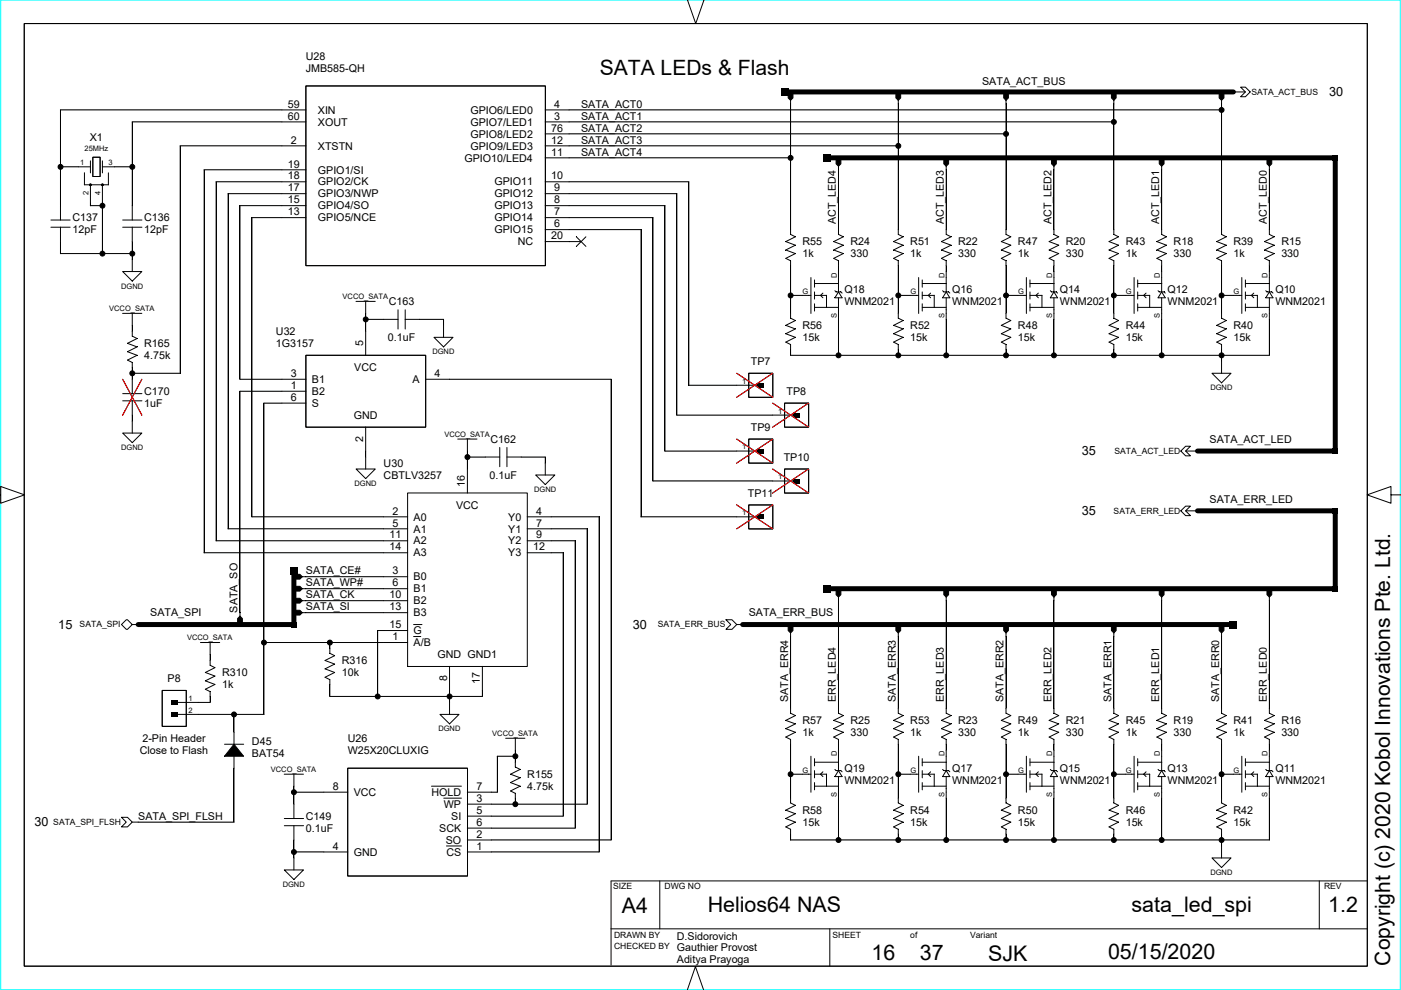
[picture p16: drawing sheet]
<svg xmlns="http://www.w3.org/2000/svg" width="297mm" height="210mm" viewBox="0 0 297 210" stroke-linecap="round" stroke-linejoin="round" font-family="sans-serif">
<defs><g id="words">
<g font-size="4.5">
<text x="127.1" y="16">SATA LEDs &amp; Flash</text>
<text x="131.9" y="193.6">A4</text>
<text x="150" y="193.4">Helios64 NAS</text>
<text x="239.9" y="193.4">sata_led_spi</text>
<text x="281.6" y="193.4">1.2</text>
<text x="184.8" y="203.5">16</text>
<text x="195" y="203.5">37</text>
<text x="209.5" y="203.7">SJK</text>
<text x="234.9" y="203.4">05/15/2020</text>
<text x="294.7" y="204.7" transform="rotate(-90 294.7 204.7)">Copyright (c) 2020 Kobol Innovations Pte. Ltd.</text>
</g>
<g font-size="2.7">
<text x="281.8" y="20.4">30</text>
<text x="229.3" y="96.5">35</text>
<text x="229.3" y="109.2">35</text>
<text x="12.4" y="133.3">15</text>
<text x="134.2" y="133.3">30</text>
<text x="7.3" y="175.2">30</text>
</g>
<g font-size="2.3" fill="#c0c0c0">
<text x="-1" y="11.3">J</text>
<text x="-.5" y="32.3">I</text>
</g>
<g font-size="2.3">
<text x="64.9" y="12.7">U28</text>
<text x="64.9" y="15.2">JMB585-QH</text>
<text x="208.2" y="18">SATA_ACT_BUS</text>
<text x="61" y="22.8">59</text>
<text x="117.5" y="22.8">4</text>
<text x="123.2" y="22.8">SATA_ACT0</text>
<text x="19" y="29.8">X1</text>
<text x="61" y="25.4">60</text>
<text x="67.4" y="24.1">XIN</text>
<text x="67.4" y="26.6">XOUT</text>
<text x="99.7" y="24.1">GPIO6/LED0</text>
<text x="99.7" y="26.6">GPIO7/LED1</text>
<text x="99.7" y="29.2">GPIO8/LED2</text>
<text x="116.9" y="27.9">76</text>
<text x="117.5" y="25.4">3</text>
<text x="123.2" y="25.4">SATA_ACT1</text>
<text x="123.2" y="27.9">SATA_ACT2</text>
<text x="61" y="35.5">19</text>
<text x="61.7" y="30.4">2</text>
<text x="67.4" y="31.7">XTSTN</text>
<text x="98.5" y="34.2">GPIO10/LED4</text>
<text x="99.7" y="31.7">GPIO9/LED3</text>
<text x="116.9" y="33">11</text>
<text x="116.9" y="30.4">12</text>
<text x="123.2" y="30.4">SATA_ACT3</text>
<text x="123.2" y="33">SATA_ACT4</text>
<text x="61" y="40.6">17</text>
<text x="61" y="38.1">18</text>
<text x="67.4" y="36.8">GPIO1/SI</text>
<text x="67.4" y="39.3">GPIO2/CK</text>
<text x="67.4" y="41.8">GPIO3/NWP</text>
<text x="104.8" y="39.3">GPIO11</text>
<text x="104.8" y="41.8">GPIO12</text>
<text x="116.9" y="38.1">10</text>
<text x="117.5" y="40.6">9</text>
<text x="15.4" y="46.9">C137</text>
<text x="30.6" y="46.9">C136</text>
<text x="61" y="45.7">13</text>
<text x="61" y="43.1">15</text>
<text x="67.4" y="44.4">GPIO4/SO</text>
<text x="67.4" y="46.9">GPIO5/NCE</text>
<text x="104.8" y="44.4">GPIO13</text>
<text x="104.8" y="46.9">GPIO14</text>
<text x="117.5" y="45.7">7</text>
<text x="117.5" y="43.1">8</text>
<text x="177.2" y="47.6" transform="rotate(-90 177.2 47.6)">ACT_LED4</text>
<text x="200.1" y="47.6" transform="rotate(-90 200.1 47.6)">ACT_LED3</text>
<text x="222.9" y="47.6" transform="rotate(-90 222.9 47.6)">ACT_LED2</text>
<text x="245.8" y="47.6" transform="rotate(-90 245.8 47.6)">ACT_LED1</text>
<text x="268.6" y="47.6" transform="rotate(-90 268.6 47.6)">ACT_LED0</text>
<text x="15.4" y="49.5">12pF</text>
<text x="30.6" y="49.5">12pF</text>
<text x="104.8" y="49.5">GPIO15</text>
<text x="109.8" y="52">NC</text>
<text x="116.9" y="50.7">20</text>
<text x="117.5" y="48.2">6</text>
<text x="170.2" y="52">R55</text>
<text x="180.3" y="52">R24</text>
<text x="193" y="52">R51</text>
<text x="203.2" y="52">R22</text>
<text x="215.8" y="52">R47</text>
<text x="226" y="52">R20</text>
<text x="238.7" y="52">R43</text>
<text x="248.8" y="52">R18</text>
<text x="261.5" y="52">R39</text>
<text x="271.7" y="52">R15</text>
<text x="170.2" y="54.5">1k</text>
<text x="180.3" y="54.5">330</text>
<text x="193" y="54.5">1k</text>
<text x="203.2" y="54.5">330</text>
<text x="215.8" y="54.5">1k</text>
<text x="226" y="54.5">330</text>
<text x="238.7" y="54.5">1k</text>
<text x="248.8" y="54.5">330</text>
<text x="261.5" y="54.5">1k</text>
<text x="271.7" y="54.5">330</text>
<text x="82.4" y="64.7">C163</text>
<text x="179" y="62.1">Q18</text>
<text x="179" y="64.7">WNM2021</text>
<text x="201.9" y="62.1">Q16</text>
<text x="201.9" y="64.7">WNM2021</text>
<text x="224.7" y="62.1">Q14</text>
<text x="224.7" y="64.7">WNM2021</text>
<text x="247.6" y="62.1">Q12</text>
<text x="247.6" y="64.7">WNM2021</text>
<text x="270.4" y="62.1">Q10</text>
<text x="270.4" y="64.7">WNM2021</text>
<text x="58.5" y="71">U32</text>
<text x="170.2" y="69.8">R56</text>
<text x="193" y="69.8">R52</text>
<text x="215.8" y="69.8">R48</text>
<text x="238.7" y="69.8">R44</text>
<text x="261.5" y="69.8">R40</text>
<text x="30.6" y="73.6">R165</text>
<text x="30.6" y="76.1">4.75k</text>
<text x="58.5" y="73.6">1G3157</text>
<text x="77" y="73.4" transform="rotate(-90 77 73.4)">5</text>
<text x="82.2" y="72.3">0.1uF</text>
<text x="159.2" y="77.4">TP7</text>
<text x="170.2" y="72.3">15k</text>
<text x="193" y="72.3">15k</text>
<text x="215.8" y="72.3">15k</text>
<text x="238.7" y="72.3">15k</text>
<text x="261.5" y="72.3">15k</text>
<text x="30.6" y="83.7">C170</text>
<text x="61.7" y="82.5">1</text>
<text x="61.7" y="79.9">3</text>
<text x="66.1" y="81.2">B1</text>
<text x="66.1" y="83.7">B2</text>
<text x="75.1" y="78.7">VCC</text>
<text x="87.4" y="81.2">A</text>
<text x="92.1" y="79.9">4</text>
<text x="166.8" y="83.7">TP8</text>
<text x="30.6" y="86.3">1uF</text>
<text x="61.7" y="85">6</text>
<text x="66.1" y="86.3">S</text>
<text x="75" y="88.8">GND</text>
<text x="77" y="93.7" transform="rotate(-90 77 93.7)">2</text>
<text x="104" y="93.9">C162</text>
<text x="159.2" y="91.3">TP9</text>
<text x="256.5" y="93.9">SATA_ACT_LED</text>
<text x="81.3" y="101.5">CBTLV3257</text>
<text x="81.3" y="99">U30</text>
<text x="103.8" y="101.5">0.1uF</text>
<text x="166.2" y="97.7">TP10</text>
<text x="96.7" y="107.8">VCC</text>
<text x="98.6" y="103.3" transform="rotate(-90 98.6 103.3)">16</text>
<text x="158.6" y="105.3">TP11</text>
<text x="256.5" y="106.6">SATA_ERR_LED</text>
<text x="83.2" y="109.1">2</text>
<text x="83.2" y="111.6">5</text>
<text x="87.7" y="112.9">A1</text>
<text x="87.7" y="110.4">A0</text>
<text x="107.8" y="110.4">Y0</text>
<text x="107.8" y="112.9">Y1</text>
<text x="113.7" y="111.6">7</text>
<text x="113.7" y="109.1">4</text>
<text x="82.6" y="116.7">14</text>
<text x="82.6" y="114.2">11</text>
<text x="87.7" y="115.4">A2</text>
<text x="87.7" y="118">A3</text>
<text x="107.8" y="115.4">Y2</text>
<text x="107.8" y="118">Y3</text>
<text x="113.1" y="116.7">12</text>
<text x="113.7" y="114.2">9</text>
<text x="64.9" y="121.8">SATA_CE#</text>
<text x="64.9" y="124.3">SATA_WP#</text>
<text x="83.2" y="124.3">6</text>
<text x="83.2" y="121.8">3</text>
<text x="87.7" y="123.1">B0</text>
<text x="87.7" y="125.6">B1</text>
<text x="31.9" y="130.7">SATA_SPI</text>
<text x="50.4" y="129.9" transform="rotate(-90 50.4 129.9)">SATA_SO</text>
<text x="64.9" y="126.9">SATA_CK</text>
<text x="64.9" y="129.4">SATA_SI</text>
<text x="82.6" y="129.4">13</text>
<text x="82.6" y="126.9">10</text>
<text x="87.7" y="128.1">B2</text>
<text x="87.7" y="130.7">B3</text>
<text x="158.7" y="130.7">SATA_ERR_BUS</text>
<text x="82.6" y="133.2">15</text>
<text x="83.2" y="135.7">1</text>
<text x="87.7" y="134.5">G</text>
<text x="87.7" y="137">A/B</text>
<text x="47.1" y="143.4">R310</text>
<text x="72.5" y="140.8">R316</text>
<text x="72.5" y="143.4">10k</text>
<text x="92.8" y="139.6">GND GND1</text>
<text x="35.5" y="144.6">P8</text>
<text x="47.1" y="145.9">1k</text>
<text x="94.8" y="144.5" transform="rotate(-90 94.8 144.5)">8</text>
<text x="101.7" y="145.1" transform="rotate(-90 101.7 145.1)">17</text>
<text x="167.1" y="148.9" transform="rotate(-90 167.1 148.9)">SATA_ERR4</text>
<text x="177.2" y="148.9" transform="rotate(-90 177.2 148.9)">ERR_LED4</text>
<text x="189.9" y="148.9" transform="rotate(-90 189.9 148.9)">SATA_ERR3</text>
<text x="200.1" y="148.9" transform="rotate(-90 200.1 148.9)">ERR_LED3</text>
<text x="212.8" y="148.9" transform="rotate(-90 212.8 148.9)">SATA_ERR2</text>
<text x="222.9" y="148.9" transform="rotate(-90 222.9 148.9)">ERR_LED2</text>
<text x="235.6" y="148.9" transform="rotate(-90 235.6 148.9)">SATA_ERR1</text>
<text x="245.8" y="148.9" transform="rotate(-90 245.8 148.9)">ERR_LED1</text>
<text x="258.5" y="148.9" transform="rotate(-90 258.5 148.9)">SATA_ERR0</text>
<text x="268.6" y="148.9" transform="rotate(-90 268.6 148.9)">ERR_LED0</text>
<text x="170.2" y="153.5">R57</text>
<text x="180.3" y="153.5">R25</text>
<text x="193" y="153.5">R53</text>
<text x="203.2" y="153.5">R23</text>
<text x="215.8" y="153.5">R49</text>
<text x="226" y="153.5">R21</text>
<text x="238.7" y="153.5">R45</text>
<text x="248.8" y="153.5">R19</text>
<text x="261.5" y="153.5">R41</text>
<text x="271.7" y="153.5">R16</text>
<text x="29.6" y="159.9">Close to Flash</text>
<text x="30.2" y="157.3">2-Pin Header</text>
<text x="53.4" y="160.5">BAT54</text>
<text x="53.4" y="157.9">D45</text>
<text x="73.7" y="157.3">U26</text>
<text x="73.7" y="159.9">W25X20CLUXIG</text>
<text x="170.2" y="156">1k</text>
<text x="180.3" y="156">330</text>
<text x="193" y="156">1k</text>
<text x="203.2" y="156">330</text>
<text x="215.8" y="156">1k</text>
<text x="226" y="156">330</text>
<text x="238.7" y="156">1k</text>
<text x="248.8" y="156">330</text>
<text x="261.5" y="156">1k</text>
<text x="271.7" y="156">330</text>
<text x="70.6" y="167.5">8</text>
<text x="101" y="167.5">7</text>
<text x="111.8" y="167.5">4.75k</text>
<text x="111.8" y="164.9">R155</text>
<text x="179" y="163.7">Q19</text>
<text x="179" y="166.2">WNM2021</text>
<text x="201.9" y="163.7">Q17</text>
<text x="201.9" y="166.2">WNM2021</text>
<text x="224.7" y="163.7">Q15</text>
<text x="224.7" y="166.2">WNM2021</text>
<text x="247.6" y="163.7">Q13</text>
<text x="247.6" y="166.2">WNM2021</text>
<text x="270.4" y="163.7">Q11</text>
<text x="270.4" y="166.2">WNM2021</text>
<text x="29.3" y="173.8">SATA_SPI_FLSH</text>
<text x="64.9" y="173.8">C149</text>
<text x="75" y="168.7">VCC</text>
<text x="91.5" y="168.7">HOLD</text>
<text x="94.1" y="171.3">WP</text>
<text x="95.7" y="173.8">SI</text>
<text x="101" y="170">3</text>
<text x="101" y="172.6">5</text>
<text x="170.2" y="172.6">R58</text>
<text x="193" y="172.6">R54</text>
<text x="215.8" y="172.6">R50</text>
<text x="238.7" y="172.6">R46</text>
<text x="261.5" y="172.6">R42</text>
<text x="64.9" y="176.3">0.1uF</text>
<text x="93.1" y="176.4">SCK</text>
<text x="94.5" y="178.9">SO</text>
<text x="101" y="175.1">6</text>
<text x="101" y="177.6">2</text>
<text x="170.2" y="175.1">15k</text>
<text x="193" y="175.1">15k</text>
<text x="215.8" y="175.1">15k</text>
<text x="238.7" y="175.1">15k</text>
<text x="261.5" y="175.1">15k</text>
<text x="70.6" y="180.1">4</text>
<text x="75" y="181.4">GND</text>
<text x="94.7" y="181.4">CS</text>
<text x="101" y="180.1">1</text>
<text x="143.5" y="201.7">Gauthier Provost</text>
<text x="143.5" y="199.2">D.Sidorovich</text>
<text x="143.5" y="204.3">Aditya Prayoga</text>
</g>
<g font-size="1.8">
<text x="265.3" y="20.1">SATA_ACT_BUS</text>
<text x="236.3" y="96.2">SATA_ACT_LED</text>
<text x="236.1" y="108.9">SATA_ERR_LED</text>
<text x="16.9" y="133">SATA_SPI</text>
<text x="139.5" y="133">SATA_ERR_BUS</text>
<text x="11.3" y="174.9">SATA_SPI_FLSH</text>
<text x="130" y="188.4">SIZE</text>
<text x="140.9" y="188.4">DWG NO</text>
<text x="280.7" y="188.4">REV</text>
<text x="130.2" y="198.8">DRAWN BY</text>
<text x="130.2" y="201.3">CHECKED BY</text>
<text x="176.5" y="198.8">SHEET</text>
<text x="193" y="198.8">of</text>
<text x="205.7" y="198.8">Variant</text>
</g>
<g font-size="1.6">
<text x="17" y="35">1</text>
<text x="17.9" y="32.1">25MHz</text>
<text x="23" y="35">3</text>
<text x="18.8" y="41.3" transform="rotate(-90 18.8 41.3)">2</text>
<text x="21.3" y="41.3" transform="rotate(-90 21.3 41.3)">4</text>
<text x="177.4" y="58.8" transform="rotate(-90 177.4 58.8)">D</text>
<text x="200.2" y="58.8" transform="rotate(-90 200.2 58.8)">D</text>
<text x="223.1" y="58.8" transform="rotate(-90 223.1 58.8)">D</text>
<text x="245.9" y="58.8" transform="rotate(-90 245.9 58.8)">D</text>
<text x="268.8" y="58.8" transform="rotate(-90 268.8 58.8)">D</text>
<text x="23.2" y="66">VCCO_SATA</text>
<text x="25.7" y="61.2">DGND</text>
<text x="72.6" y="63.4">VCCO_SATA</text>
<text x="170.2" y="62.3">G</text>
<text x="193" y="62.3">G</text>
<text x="215.9" y="62.3">G</text>
<text x="238.7" y="62.3">G</text>
<text x="261.5" y="62.3">G</text>
<text x="177.4" y="67.5" transform="rotate(-90 177.4 67.5)">S</text>
<text x="200.2" y="67.5" transform="rotate(-90 200.2 67.5)">S</text>
<text x="223.1" y="67.5" transform="rotate(-90 223.1 67.5)">S</text>
<text x="245.9" y="67.5" transform="rotate(-90 245.9 67.5)">S</text>
<text x="268.8" y="67.5" transform="rotate(-90 268.8 67.5)">S</text>
<text x="91.7" y="75.1">DGND</text>
<text x="157.3" y="81.3">1</text>
<text x="256.6" y="82.7">DGND</text>
<text x="165" y="87.7">1</text>
<text x="25.7" y="95.4">DGND</text>
<text x="94.2" y="92.6">VCCO_SATA</text>
<text x="157.3" y="95.3">1</text>
<text x="165" y="101.6">1</text>
<text x="75.2" y="103">DGND</text>
<text x="113.2" y="104.3">DGND</text>
<text x="157.3" y="109.2">1</text>
<text x="39.7" y="135.8">VCCO_SATA</text>
<text x="40" y="148.6">1</text>
<text x="40" y="151.1">2</text>
<text x="92.9" y="155">DGND</text>
<text x="104.4" y="156.1">VCCO_SATA</text>
<text x="177.4" y="160.3" transform="rotate(-90 177.4 160.3)">D</text>
<text x="200.2" y="160.3" transform="rotate(-90 200.2 160.3)">D</text>
<text x="223.1" y="160.3" transform="rotate(-90 223.1 160.3)">D</text>
<text x="245.9" y="160.3" transform="rotate(-90 245.9 160.3)">D</text>
<text x="268.8" y="160.3" transform="rotate(-90 268.8 160.3)">D</text>
<text x="57.4" y="163.7">VCCO_SATA</text>
<text x="170.2" y="163.8">G</text>
<text x="193" y="163.8">G</text>
<text x="215.9" y="163.8">G</text>
<text x="238.7" y="163.8">G</text>
<text x="261.5" y="163.8">G</text>
<text x="177.4" y="169" transform="rotate(-90 177.4 169)">S</text>
<text x="200.2" y="169" transform="rotate(-90 200.2 169)">S</text>
<text x="223.1" y="169" transform="rotate(-90 223.1 169)">S</text>
<text x="245.9" y="169" transform="rotate(-90 245.9 169)">S</text>
<text x="268.8" y="169" transform="rotate(-90 268.8 169)">S</text>
<text x="256.6" y="185.5">DGND</text>
<text x="59.9" y="188">DGND</text>
</g>
</g></defs>
<path d="M.1 0h296.8v209.8h-296.8z" fill="none" stroke="#0ff" stroke-width=".21"/>
<g fill="none" stroke="#000" stroke-width=".21">
<path d="M149.3 -.1l-1.8 5.1-1.8-5M5.1 5h284.8v199.9h-284.8zM64.9 18.2h50.7v38.1h-50.7zM12.8 35.4h3.8M24.2 35.4h3.8M59.8 30.9h5.1M59.8 36h5.1M59.8 38.5h5.1M64.9 23.3h-52.1v23.4M64.9 25.8h-36.9v20.9M115.6 23.3h5.1M115.6 25.8h5.1"/>
<path d="M115.6 30.9h5.1M115.6 38.5h5.1M115.6 28.4h5.1M115.6 33.5h5.1M10.8 48.2h4.1M10.8 46.7h4.1M12.8 53.8h15.2M12.8 48.2v5.6M19.2 43.6h2.5M19.2 43v.6M21.7 43v10.8M26 57.6h4.1l-2.1 2z"/>
<path d="M26 48.2h4.1M26 46.7h4.1M28 48.2v9.4M59.8 41.1h5.1M59.8 43.6h5.1M59.8 46.1h5.1M115.6 41.1h5.1M115.6 43.6h5.1M115.6 46.1h5.1M115.6 48.7h5.1M115.6 51.2h5.1M26 66.4h4.1"/>
<path d="M28 66.4v4.9l1.1 .5-2.1 1 2.1 .8-2.1 1 2.1 .7-2.1 1 1 .6v1M26 85h4.1M26 83.5h4.1M26 80.4l4.1 7.6M28 80.4v3.1M28 85v3M30.1 80.4l-4.1 7.6M0 104.9h.1v-1.8l5.1 1.8-5.1 1.8v-1.8M294.9 104.9v1.8l-5-1.8 5-1.8v1.8h2.1M129.5 196.9h160.4M129.5 186.8h160.4M129.6 186.8v17.8"/>
<path d="M139.9 186.8v10.2M175.9 196.9v7.9M279.7 186.8v10.2M145.7 209.9l1.7-5 1.8 5"/>
<circle cx="12.8" cy="35.4" r=".52"/>
<circle cx="28" cy="35.4" r=".52"/>
<circle cx="21.7" cy="53.8" r=".52"/>
<circle cx="21.7" cy="43.6" r=".52"/>
<circle cx="28" cy="53.8" r=".52"/>
</g>
<g fill="#000">
<path d="M19.2 43v.6z" fill-rule="evenodd"/>
<path d="M21.7 43v.6z" fill-rule="evenodd"/>
<path d="M28 53.8v1.2z" fill-rule="evenodd"/>
<path d="M28 69v1.3z" fill-rule="evenodd"/>
<circle cx="12.8" cy="35.4" r=".53"/>
<circle cx="28" cy="35.4" r=".53"/>
<circle cx="21.7" cy="43.6" r=".53"/>
<circle cx="21.7" cy="53.8" r=".53"/>
<circle cx="28" cy="53.8" r=".53"/>
</g>
<path d="M26 80.4l4.1 7.6" fill="none" stroke="#f00" stroke-width=".21"/>
<path d="M30.1 80.4l-4.1 7.6" fill="none" stroke="#f00" stroke-width=".21"/>
<g fill="none" stroke="#000" stroke-width=".21">
<path d="M166.3 19.5h97.8M213.3 19.5l.5 .5v.8l-.5 .5-.5-.5v-.8zM263 18.5h1.1l1 1-1 1h-1.1l1.1-1zM38.2 30.9h21.6M38.2 30.9v48.3M43.3 36h16.5M43.3 36v81.2M59.8 38.5h-14v76.2M120.6 30.9h69.9M120.6 33.5h47M120.6 23.3h138.4M120.6 25.8h115.6"/>
<path d="M120.6 28.4h92.7M167.1 20l.5-.5 .5 .5v.8l-.5 .5-.5-.5zM167.6 21.3v28.4l1 .5-2 1 2 .8-2 1 2 .8-2 1 1 .5v12.2l1 .5-2 1 2 .7-2 1.1 2 .7-2 1 1 .5v2.4M175.2 33.5h107.9v62.1h-31.7M177.3 34l.5-.5 .5 .5v.7l-.5 .5-.5-.5zM177.8 35.2v14.5l1 .5-2 1 2 .8-2 1 2 .8-2 1 1 .5v6.6M189.9 20l.6-.5 .5 .5v.8l-.5 .5-.6-.5zM190.5 21.3v28.4l1 .5-2 1 2 .8-2 1 2 .8-2 1 1 .5v12.2l1 .5-2 1 2 .7-2 1.1 2 .7-2 1 1 .5v2.4M200.1 34l.5-.5 .5 .5v.7l-.5 .5-.5-.5zM200.6 35.2v14.5l1 .5-2 1 2 .8-2 1 2 .8-2 1 1 .5v6.6M213.3 21.3v28.4l1 .5-2 1 2 .8-2 1 2 .8-2 1 1 .5v12.2l1 .5-2 1 2 .7-2 1.1 2 .7-2 1 1 .5v2.4M223.5 33.5l.5 .5v.7l-.5 .5-.6-.5v-.7z"/>
<path d="M223.5 35.2v14.5l1 .5-2.1 1 2.1 .8-2.1 1 2.1 .8-2.1 1 1.1 .5v6.6M235.6 20l.6-.5 .4 .5v.8l-.4 .5-.6-.5zM236.2 21.3v28.4l.9 .5-2 1 2 .8-2 1 2 .8-2 1 1.1 .5v12.2l.9 .5-2 1 2 .7-2 1.1 2 .7-2 1 1.1 .5v2.4M245.8 34l.5-.5 .5 .5v.7l-.5 .5-.5-.5zM246.3 35.2v14.5l1 .5-2 1 2 .8-2 1 2 .8-2 1 1 .5v6.6M258.5 20l.5-.5 .5 .5v.8l-.5 .5-.5-.5zM259 21.3v28.4l1 .5-2 1 2 .8-2 1 2 .8-2 1 1 .5v12.2l1 .5-2 1 2 .7-2 1.1 2 .7-2 1 1 .5v6.2M268.6 34l.5-.5 .5 .5v.7l-.5 .5-.5-.5zM269.1 35.2v14.5l1 .5-2 1 2 .8-2 1 2 .8-2 1 1 .5v6.6M53.4 46.1h6.4M53.4 46.1v63.5M59.8 43.6h-8.9v36.8h8.9"/>
<path d="M59.8 41.1h-11.5l.1 71M120.6 43.6h20.4v52.1M120.6 46.1h17.8v55.9h25.4M120.6 41.1h22.9v46.9M120.6 48.7h15.3v60.9M120.7 51.2h2.5M122.2 50.2l2 2M124.2 50.2l-2 2M171.9 58.8v7.7M172.7 59.4v1.5M194.8 58.8v7.7M195.5 59.4v1.5"/>
<path d="M217.6 58.8v7.7M218.4 59.4v1.5M240.4 58.8v7.7M241.2 59.4v1.5M263.3 58.8v7.7M264.1 59.4v1.5M28 79.1h10.2M28 77.9v2.5M75.5 63.9h4.1M77.5 67.7h6.9M77.5 63.9v6.4M84.4 65.7v4.1"/>
<path d="M85.9 67.7h8.1v3.8M85.9 65.7v4.1M92 71.5h4.1l-2.1 2.1zM156.2 79.1l7.6 5.1M158.7 79.1h5.1v5.1h-5.1zM163.8 79.1l-7.6 5.1M167.6 62.6h4.3M167.6 75.3h101.5M172.7 62.6h2.6M172.7 61.9v1.5M172.7 64.4v1.6M172.7 65.2h5.1"/>
<path d="M172.7 60.1h5.1M174.5 62.1l-.5 .5 .5 .5M175.2 62.6v2.6M177 61.6l.2 .3h1.1l.2 .2M177.8 63.1v12.3M177.8 61.9l.7 1.2M177.8 61.9l-.8 1.2h1.6M190.4 62.6h4.4M195.5 62.6h2.6M195.5 65.2h5.1M195.5 60.1h5.1M195.5 61.9v1.5"/>
<path d="M195.5 64.4v1.6M197.3 62.1l-.5 .5 .5 .5M198.1 62.6v2.6M199.9 61.6l.2 .3h1l.3 .2M200.6 63.1v12.3M200.6 61.9l-.7 1.2h1.5M200.6 61.9l.8 1.2M213.3 62.6h4.3M218.4 62.6h2.5M218.4 65.2h5.1M218.4 60.1h5.1M218.4 61.9v1.5"/>
<path d="M218.4 64.4v1.6M220.2 62.1l-.6 .5 .6 .5M220.9 62.6v2.6M222.7 61.6l.2 .3h1.1l.2 .2M223.5 63.1v12.3M223.5 61.9l.7 1.2h-1.5zM236.1 62.6h4.3M241.2 62.6h2.6M241.2 65.2h5.1M241.2 60.1h5.1M241.2 61.9v1.5M241.2 64.4v1.6"/>
<path d="M243 62.1l-.5 .5 .5 .5M243.8 62.6v2.6M245.5 61.6l.3 .3h1l.3 .2M246.3 63.1v12.3M246.3 61.9l.8 1.2h-1.6zM257 79.1h4l-2 2.1zM259 62.6h4.3M264.1 62.6h2.5M264.1 65.2h5M264.1 60.1h5.1M264.1 61.9v1.5M264.1 64.4v1.6"/>
<path d="M265.8 62.1l-.5 .5 .5 .5M266.6 62.6v2.6M268.4 61.6l.2 .3M268.6 61.9h1l.3 .2M269.1 63.1v12.3M269.1 61.9l.8 1.2h-1.5zM26 91.8h4.1l-2.1 2.1zM28 88v3.8M59.8 83h-8.9v47.6M75.5 99.4h4.1l-2.1 2.1zM77.5 95.6v3.9M95.3 80.4h34.3v97.7h-25.4"/>
<path d="M97 93.1h4.1M99.1 96.9h6.9M99.1 93.1v6.4M106 94.9v4.1M107.5 96.9h8.1v3.8M107.5 94.9v4.1M141 95.6h15.2M143.5 88h20.3M156.2 81.7h4.3M250.4 95.6l1-1h1l-1 1 1 1h-1zM43.3 117.2h38M45.8 114.7h35.5"/>
<path d="M48.3 112.1h33M53.4 109.6h27.9M113.6 100.7h4l-2 2zM116.9 117.2h2.5v55.9l-15.2-.1M116.9 114.7h5v60.9M116.9 109.6h10.1v71.1l-22.8-.1M116.9 112.1h7.6v58.4h-20.3M135.9 109.6h20.3M250.4 108.3l1-1h1l-1 1 1 1h-1zM251.4 108.3h31.7v16.5h-107.9M25.8 132.4l1-1h.2l1 1-1 1h-.2zM42.5 136.2h4.1"/>
<path d="M44.6 136.2v2.6M50.9 130.6l.5 .5v.8l-.5 .5-.5-.5v-.8zM62.3 122.3l.5-.5h.8l.5 .5-.5 .5h-.8zM62.3 124.8l.5-.5h.8l.5 .5-.5 .5h-.8zM62.3 127.4l.5-.5h.8l.5 .5-.5 .5h-.8zM62.3 129.9l.5-.5h.8l.5 .5-.5 .5h-.8zM62.3 121v11.4h-34.3M64.1 122.3h17.2M64.1 124.8h17.2M64.1 127.4h17.2M64.1 129.9h17.2M153.9 131.4h1.3l1 1-1 1h-1.3l1-1z"/>
<path d="M156.2 132.4h105.3M167.1 132.9l.5-.5 .5 .5v.8l-.5 .5-.5-.5zM167.6 134.2v17l1 .5-2 1 2 .8-2 1 2 .8-2 1 1 .5M177.3 125.3l.5-.5 .5 .5v.8l-.5 .5-.5-.5zM177.8 126.6v24.6l1 .5-2 1 2 .8-2 1 2 .8-2 1 1 .5M189.9 132.9l.6-.5 .5 .5v.8l-.5 .5-.6-.5zM190.5 134.2v17l1 .5-2 1 2 .8-2 1 2 .8-2 1 1 .5M200.1 125.3l.5-.5 .5 .5v.8l-.5 .5-.5-.5zM200.6 126.6v24.6l1 .5-2 1 2 .8-2 1 2 .8-2 1 1 .5M213.3 132.4l.5 .5v.8l-.5 .5-.5-.5v-.8zM213.3 134.2v17l1 .5-2 1 2 .8-2 1 2 .8-2 1 1 .5M222.9 125.3l.6-.5 .5 .5v.8l-.5 .5-.6-.5z"/>
<path d="M223.5 126.6v24.6l1 .5-2.1 1 2.1 .8-2.1 1 2.1 .8-2.1 1 1.1 .5M235.6 132.9l.6-.5 .4 .5v.8l-.4 .5-.6-.5zM236.2 134.2v17l.9 .5-2 1 2 .8-2 1 2 .8-2 1 1.1 .5M245.8 125.3l.5-.5 .5 .5v.8l-.5 .5-.5-.5zM246.3 126.6v24.6l1 .5-2 1 2 .8-2 1 2 .8-2 1 1 .5M258.5 132.9l.5-.5 .5 .5v.8l-.5 .5-.5-.5zM259 134.2v17l1 .5-2 1 2 .8-2 1 2 .8-2 1 1 .5M268.6 125.3l.5-.5 .5 .5v.8l-.5 .5-.5-.5zM269.1 126.6v24.6l1 .5-2 1 2 .8-2 1 2 .8-2 1 1 .5M93.3 151.5h4l-2 2zM95.3 148.9v2.6M107.2 156.5h4.1"/>
<path d="M109.3 156.5v6.1l1 .5-2.1 1 2.1 .8-2.1 1 2.1 .8-2.1 1 1.1 .5M167.6 156.8v13.4l1 .6-2 1 2 .7-2 1 2 .8-2 1 1 .5v2.3h101.5v-13.4M177.8 156.8v6.6M190.5 156.8v13.5l1 .5-2 1 2 .7-2 1 2 .8-2 1 1 .5v2.3M200.6 156.8v6.6M213.3 156.8v13.5l1 .5-2 1 2 .7-2 1 2 .8-2 1 1 .5v2.3M223.5 156.8v6.6M236.2 156.8v13.5l.9 .5-2 1 2 .7-2 1 2 .8-2 1 1.1 .5v2.3M246.3 156.8v6.6M259 156.8v13.5l1 .5-2 1 2 .7-2 1 2 .8-2 1 1 .5v6.1M269.1 156.8v6.6M60.3 164.1h4"/>
<path d="M60.3 175.1h4.1M60.3 173.5h4.1M62.3 168h6.4M62.3 164.1v9.5M62.3 175v9.5M104.2 175.6h17.7M109.3 168.2v2.3M109.3 160.3h-3.9v7.7h-1.2M167.6 164.1h4.3M171.9 160.3v7.7M172.7 164.1h2.6M172.7 160.8v1.6"/>
<path d="M172.7 163.4v1.5M172.7 165.9v1.6M172.7 166.7h5.1M172.7 161.6h5.1M174.5 163.6l-.5 .5 .5 .6M175.2 164.1v2.6M177 163.1l.2 .3h1.1l.2 .2M177.8 164.7v13.4M178.5 164.7l-.7-1.3-.8 1.3h1.6M190.4 164.1h4.4M194.8 160.3v7.7M195.5 164.1h2.6"/>
<path d="M195.5 160.8v1.6M195.5 163.4v1.5M195.5 165.9v1.6M195.5 166.7h5.1M195.5 161.6h5.1M197.3 163.6l-.5 .5 .5 .6M198.1 164.1v2.6M199.9 163.1l.2 .3h1l.3 .2M200.6 164.7v13.4M201.4 164.7l-.8-1.3-.7 1.3h1.5M213.3 164.1h4.3M217.6 160.3v7.7"/>
<path d="M218.4 164.1h2.5M218.4 160.8v1.6M218.4 163.4v1.5M218.4 165.9v1.6M218.4 166.7h5.1M218.4 161.6h5.1M220.2 163.6l-.6 .5 .6 .6M220.9 164.1v2.6M222.7 163.1l.2 .3h1.1l.2 .2M223.5 164.7v13.4M223.5 163.4l.7 1.3h-1.5zM236.1 164.1h4.3"/>
<path d="M240.4 160.3v7.7M241.2 164.1h2.6M241.2 160.8v1.6M241.2 163.4v1.5M241.2 165.9v1.6M241.2 166.7h5.1M241.2 161.6h5.1M243 163.6l-.5 .5 .5 .6M243.8 164.1v2.6M245.5 163.1l.3 .3h1l.3 .2M246.3 164.7v13.4M246.3 163.4l.8 1.3h-1.6z"/>
<path d="M259 164.1h4.3M263.3 160.3v7.7M264.1 164.1h2.5M264.1 160.8v1.6M264.1 163.4v1.5M264.1 165.9v1.6M264.1 166.7h5M264.1 161.6h5.1M265.8 163.6l-.5 .5 .5 .6M266.6 164.1v2.6M268.4 163.1l.2 .3M268.6 163.4h1l.3 .2"/>
<path d="M269.1 163.4l.8 1.3h-1.5zM60.3 184.4h4l-2 2.1zM62.3 180.6h6.4M257 181.9h4l-2 2z"/>
<circle cx="167.6" cy="33.5" r=".52"/>
<circle cx="190.5" cy="30.9" r=".52"/>
<circle cx="213.3" cy="28.4" r=".52"/>
<circle cx="236.2" cy="25.9" r=".52"/>
<circle cx="259" cy="23.3" r=".52"/>
<circle cx="28" cy="79.2" r=".52"/>
<circle cx="77.5" cy="67.7" r=".52"/>
<circle cx="167.6" cy="62.6" r=".52"/>
<circle cx="177.8" cy="75.3" r=".52"/>
<circle cx="190.5" cy="75.3" r=".52"/>
<circle cx="190.5" cy="62.6" r=".52"/>
<circle cx="200.6" cy="75.3" r=".52"/>
<circle cx="213.3" cy="75.3" r=".52"/>
<circle cx="213.3" cy="62.6" r=".52"/>
<circle cx="223.5" cy="75.3" r=".52"/>
<circle cx="236.2" cy="75.3" r=".52"/>
<circle cx="236.2" cy="62.6" r=".52"/>
<circle cx="246.3" cy="75.3" r=".52"/>
<circle cx="259" cy="62.6" r=".52"/>
<circle cx="259" cy="75.3" r=".52"/>
<circle cx="99.1" cy="96.9" r=".52"/>
<circle cx="62.3" cy="168" r=".52"/>
<circle cx="109.3" cy="170.5" r=".52"/>
<circle cx="109.3" cy="160.3" r=".52"/>
<circle cx="167.6" cy="164.2" r=".52"/>
<circle cx="177.8" cy="178.1" r=".52"/>
<circle cx="190.5" cy="164.2" r=".52"/>
<circle cx="190.5" cy="178.1" r=".52"/>
<circle cx="200.6" cy="178.1" r=".52"/>
<circle cx="213.3" cy="164.2" r=".52"/>
<circle cx="213.3" cy="178.1" r=".52"/>
<circle cx="223.5" cy="178.1" r=".52"/>
<circle cx="236.2" cy="178.1" r=".52"/>
<circle cx="236.2" cy="164.2" r=".52"/>
<circle cx="246.3" cy="178.1" r=".52"/>
<circle cx="259" cy="178.1" r=".52"/>
<circle cx="259" cy="164.2" r=".52"/>
<circle cx="62.3" cy="180.6" r=".52"/>
</g>
<g fill="#000">
<path d="M104.2 168h1.2z"/>
<path d="M167.1 20l.5-.5 .5 .5v.8l-.5 .5-.5-.5z" fill-rule="evenodd"/>
<path d="M177.3 34l.5-.5 .5 .5v.7l-.5 .5-.5-.5z" fill-rule="evenodd"/>
<path d="M189.9 20l.6-.5 .5 .5v.8l-.5 .5-.6-.5z" fill-rule="evenodd"/>
<path d="M200.1 34l.5-.5 .5 .5v.7l-.5 .5-.5-.5z" fill-rule="evenodd"/>
<path d="M213.3 19.5l.5 .5v.8l-.5 .5-.5-.5v-.8z" fill-rule="evenodd"/>
<path d="M223.5 33.5l.5 .5v.7l-.5 .5-.6-.5v-.7z" fill-rule="evenodd"/>
<path d="M235.6 20l.6-.5 .4 .5v.8l-.4 .5-.6-.5z" fill-rule="evenodd"/>
<path d="M245.8 34l.5-.5 .5 .5v.7l-.5 .5-.5-.5z" fill-rule="evenodd"/>
<path d="M259 22v1.3z" fill-rule="evenodd"/>
<path d="M258.5 20l.5-.5 .5 .5v.8l-.5 .5-.5-.5z" fill-rule="evenodd"/>
<path d="M268.6 34l.5-.5 .5 .5v.7l-.5 .5-.5-.5z" fill-rule="evenodd"/>
<path d="M177.8 56.3v1.3z" fill-rule="evenodd"/>
<path d="M200.6 56.3v1.3z" fill-rule="evenodd"/>
<path d="M223.5 56.3v1.3z" fill-rule="evenodd"/>
<path d="M246.3 56.3v1.3z" fill-rule="evenodd"/>
<path d="M269.1 56.3v1.3z" fill-rule="evenodd"/>
<path d="M28 77.9v1.2z" fill-rule="evenodd"/>
<path d="M28 79.1v1.3z" fill-rule="evenodd"/>
<path d="M77.5 66.4v1.3z" fill-rule="evenodd"/>
<path d="M94 67.7v1.3z" fill-rule="evenodd"/>
<path d="M167.6 74.1v1.2z" fill-rule="evenodd"/>
<path d="M190.5 74.1v1.2z" fill-rule="evenodd"/>
<path d="M213.3 74.1v1.2z" fill-rule="evenodd"/>
<path d="M236.2 74.1v1.2z" fill-rule="evenodd"/>
<path d="M259 75.3v1.3z" fill-rule="evenodd"/>
<path d="M259 74.1v1.2z" fill-rule="evenodd"/>
<path d="M28 88v1.3z" fill-rule="evenodd"/>
<path d="M77.5 95.6v1.3z" fill-rule="evenodd"/>
<path d="M99.1 95.6v1.3z" fill-rule="evenodd"/>
<path d="M115.6 96.9v1.3z" fill-rule="evenodd"/>
<path d="M50.9 130.6l.5 .5v.8l-.5 .5-.5-.5v-.8z" fill-rule="evenodd"/>
<path d="M62.3 122.3l.5-.5h.8l.5 .5-.5 .5h-.8z" fill-rule="evenodd"/>
<path d="M62.3 124.8l.5-.5h.8l.5 .5-.5 .5h-.8z" fill-rule="evenodd"/>
<path d="M62.3 127.4l.5-.5h.8l.5 .5-.5 .5h-.8z" fill-rule="evenodd"/>
<path d="M62.3 129.9l.5-.5h.8l.5 .5-.5 .5h-.8z" fill-rule="evenodd"/>
<path d="M167.1 132.9l.5-.5 .5 .5v.8l-.5 .5-.5-.5z" fill-rule="evenodd"/>
<path d="M177.3 125.3l.5-.5 .5 .5v.8l-.5 .5-.5-.5z" fill-rule="evenodd"/>
<path d="M189.9 132.9l.6-.5 .5 .5v.8l-.5 .5-.6-.5z" fill-rule="evenodd"/>
<path d="M200.1 125.3l.5-.5 .5 .5v.8l-.5 .5-.5-.5z" fill-rule="evenodd"/>
<path d="M213.3 132.4l.5 .5v.8l-.5 .5-.5-.5v-.8z" fill-rule="evenodd"/>
<path d="M222.9 125.3l.6-.5 .5 .5v.8l-.5 .5-.6-.5z" fill-rule="evenodd"/>
<path d="M235.6 132.9l.6-.5 .4 .5v.8l-.4 .5-.6-.5z" fill-rule="evenodd"/>
<path d="M245.8 125.3l.5-.5 .5 .5v.8l-.5 .5-.5-.5z" fill-rule="evenodd"/>
<path d="M258.5 132.9l.5-.5 .5 .5v.8l-.5 .5-.5-.5z" fill-rule="evenodd"/>
<path d="M268.6 125.3l.5-.5 .5 .5v.8l-.5 .5-.5-.5z" fill-rule="evenodd"/>
<path d="M109.3 159.1v1.2z" fill-rule="evenodd"/>
<path d="M177.8 157.8v1.3z" fill-rule="evenodd"/>
<path d="M200.6 157.8v1.3z" fill-rule="evenodd"/>
<path d="M223.5 157.8v1.3z" fill-rule="evenodd"/>
<path d="M246.3 157.8v1.3z" fill-rule="evenodd"/>
<path d="M269.1 157.8v1.3z" fill-rule="evenodd"/>
<path d="M62.3 166.7v1.3z" fill-rule="evenodd"/>
<path d="M109.3 169.2v1.3z" fill-rule="evenodd"/>
<path d="M109.3 160.3v1.3z" fill-rule="evenodd"/>
<path d="M167.6 176.8v1.3z" fill-rule="evenodd"/>
<path d="M190.5 176.8v1.3z" fill-rule="evenodd"/>
<path d="M213.3 176.8v1.3z" fill-rule="evenodd"/>
<path d="M236.2 176.8v1.3z" fill-rule="evenodd"/>
<path d="M259 178.1v1.3z" fill-rule="evenodd"/>
<path d="M259 176.8v1.3z" fill-rule="evenodd"/>
<path d="M62.3 180.6v1.3z" fill-rule="evenodd"/>
<circle cx="167.6" cy="33.5" r=".53"/>
<circle cx="190.5" cy="30.9" r=".53"/>
<circle cx="213.3" cy="28.4" r=".53"/>
<circle cx="236.2" cy="25.8" r=".53"/>
<circle cx="259" cy="23.3" r=".53"/>
<circle cx="28" cy="79.1" r=".53"/>
<circle cx="77.5" cy="67.7" r=".53"/>
<circle cx="167.6" cy="62.6" r=".53"/>
<circle cx="177.8" cy="75.3" r=".53"/>
<circle cx="190.5" cy="75.3" r=".53"/>
<circle cx="190.5" cy="62.6" r=".53"/>
<circle cx="200.6" cy="75.3" r=".53"/>
<circle cx="213.3" cy="75.3" r=".53"/>
<circle cx="213.3" cy="62.6" r=".53"/>
<circle cx="223.5" cy="75.3" r=".53"/>
<circle cx="236.2" cy="62.6" r=".53"/>
<circle cx="236.2" cy="75.3" r=".53"/>
<circle cx="246.3" cy="75.3" r=".53"/>
<circle cx="259" cy="62.6" r=".53"/>
<circle cx="259" cy="75.3" r=".53"/>
<circle cx="99.1" cy="96.9" r=".53"/>
<circle cx="62.3" cy="168" r=".53"/>
<circle cx="109.3" cy="170.5" r=".53"/>
<circle cx="109.3" cy="160.3" r=".53"/>
<circle cx="167.6" cy="164.1" r=".53"/>
<circle cx="177.8" cy="178.1" r=".53"/>
<circle cx="190.5" cy="164.1" r=".53"/>
<circle cx="190.5" cy="178.1" r=".53"/>
<circle cx="200.6" cy="178.1" r=".53"/>
<circle cx="213.3" cy="164.1" r=".53"/>
<circle cx="213.3" cy="178.1" r=".53"/>
<circle cx="223.5" cy="178.1" r=".53"/>
<circle cx="236.2" cy="164.1" r=".53"/>
<circle cx="236.2" cy="178.1" r=".53"/>
<circle cx="246.3" cy="178.1" r=".53"/>
<circle cx="259" cy="164.1" r=".53"/>
<circle cx="259" cy="178.1" r=".53"/>
<circle cx="62.3" cy="180.6" r=".53"/>
</g>
<path d="M165.5 18.7h1.7v1.6h-1.7zM174.4 32.6h1.7v1.7h-1.7zM282.5 32.9h1.2v1.1h-1.2zM160.5 81.2h1.3v1h-1.3zM282.5 95.1h1.2v1.1h-1.2zM282.5 107.8h1.2v1.1h-1.2zM61.5 120.2h1.7v1.7h-1.7zM61.8 131.9h1.1v1.1h-1.1zM174.4 124h1.7v1.7h-1.7zM260.7 131.6h1.7v1.7h-1.7zM282.5 124.2h1.2v1.2h-1.2z" fill="#000"/>
<path d="M166.3 19.5h95.2M175.2 33.5h107.9v62.2M253.9 95.6h29.2M253.9 108.3h29.2v16.5h-107.9M29.3 132.4h33M62.3 121v11.4M157.5 132.4h104" fill="none" stroke="#000" stroke-width="1.1"/>
<path d="M163.8 79.1l-7.6 5.1" fill="none" stroke="#f00" stroke-width=".21"/>
<path d="M156.2 79.1l7.6 5.1" fill="none" stroke="#f00" stroke-width=".21"/>
<path d="M163.8 88h4.3M163.8 85.5l7.6 5.1M166.3 85.5h5.1v5.1h-5.1zM171.4 85.5l-7.6 5.1" fill="none" stroke="#000" stroke-width=".21"/>
<path d="M168.1 87.5h1.3v1h-1.3z" fill="#000"/>
<path d="M171.4 85.5l-7.6 5.1" fill="none" stroke="#f00" stroke-width=".21"/>
<path d="M163.8 85.5l7.6 5.1" fill="none" stroke="#f00" stroke-width=".21"/>
<path d="M156.2 95.6h4.3M156.2 93.1l7.6 5.1M158.7 93.1h5.1v5.1h-5.1zM163.8 93.1l-7.6 5.1" fill="none" stroke="#000" stroke-width=".21"/>
<path d="M160.5 95.1h1.3v1.1h-1.3z" fill="#000"/>
<path d="M163.8 93.1l-7.6 5.1" fill="none" stroke="#f00" stroke-width=".21"/>
<path d="M156.2 93.1l7.6 5.1" fill="none" stroke="#f00" stroke-width=".21"/>
<path d="M163.8 99.4l7.6 5.1M166.3 99.4h5.1v5.1h-5.1zM171.4 99.4l-7.6 5.1M163.8 102h4.3" fill="none" stroke="#000" stroke-width=".21"/>
<path d="M168.1 101.5h1.3v1h-1.3z" fill="#000"/>
<path d="M171.4 99.4l-7.6 5.1" fill="none" stroke="#f00" stroke-width=".21"/>
<path d="M163.8 99.4l7.6 5.1" fill="none" stroke="#f00" stroke-width=".21"/>
<path d="M156.2 109.6h4.3M156.2 107.1l7.6 5M158.7 107.1h5.1v5h-5.1zM163.8 107.1l-7.6 5" fill="none" stroke="#000" stroke-width=".21"/>
<path d="M160.5 109.1h1.3v1h-1.3z" fill="#000"/>
<path d="M163.8 107.1l-7.6 5" fill="none" stroke="#f00" stroke-width=".21"/>
<path d="M156.2 107.1l7.6 5" fill="none" stroke="#f00" stroke-width=".21"/>
<g fill="none" stroke="#000" stroke-width=".21">
<path d="M16.6 35.4h2.6M17.9 39.2h5.1M17.9 36.6v2.6M19 39.1h.3v.2h-.3zM19.2 34.1v2.6M19.2 39.2v3.8M19.7 33.3h1.5v4.1h-1.5zM21.6 39.1h.2v.2h-.2zM21.7 35.4h2.6M21.7 34.1v2.6M21.7 39.2v3.8M23 36.6v2.6"/>
<path d="M120.6 38.5h25.4v43.2h10.2M64.9 75.3h25.4v15.3h-25.4zM77.5 70.3v5.1M55.9 85.5h9M56 85.5v66h-18.3M59.8 80.4h5.1M59.8 83h5.1M77.5 90.5v5.1M90.2 80.4h5.1M99.1 99.4v5.1M81.3 112.1h5.1M81.3 114.7h5.1"/>
<path d="M81.3 117.2h5.1M81.3 109.6h5.1M86.4 104.5h25.4v36.8h-25.4zM111.8 112.1h5.1M111.8 114.7h5.1M111.8 117.2h5.1M111.8 109.6h5.1M44.6 138.8v2.3M55.9 136.2h30.5M69.9 136.2v2.3M69.9 138.5l1 .5-2 1 2 .8-2 1 2 .8-2 1 1 .5M80 133.7h6.4"/>
<path d="M80.1 133.7v14M81.3 122.3h5.1M81.3 127.4h5.1M81.3 129.9h5.1M81.3 124.8h5.1M87.7 132.4h1.8M87.7 135h1.5M34.4 146.4h5.1v7.6h-5.1zM44.6 146.6v2.3h-6.9M44.6 141.1l1 .5-2.1 1 2.1 .7-2.1 1.1 2.1 .7-2.1 1 1.1 .5M47.6 157.8h4.1M49.6 157.8l2 2.5h-4z"/>
<path d="M49.6 151.5v6.3M95.3 141.3v7.6M102.3 141.3v6.4h-32.4v-3.6M25.8 173.3h1.2l1 1-1 1h-1.2l1-1zM49.6 160.3v14h-21.6M68.7 168h5M73.7 162.9h25.4v22.8h-25.4zM91.5 166.7h6.3M94.1 169.2h3.7M94.7 179.4h3.1M99.1 178.1h5.1M99.1 173h5.1"/>
<path d="M99.1 170.5h5.1M99.1 175.6h5.1M99.1 168h5.1M68.7 180.6h5M99.1 180.6h5.1"/>
<circle cx="56" cy="136.2" r=".52"/>
<circle cx="69.9" cy="136.2" r=".52"/>
<circle cx="49.6" cy="151.5" r=".52"/>
<circle cx="80.1" cy="147.7" r=".52"/>
<circle cx="95.3" cy="147.7" r=".52"/>
</g>
<path d="M36.4 151h1.3v1h-1.3zM36.4 148.4h1.3v1.1h-1.3z" fill="#000"/>
<g fill="#000">
<path d="M80.1 133.7h1.2zM49.6 157.8l2 2.5h-4z"/>
<path d="M44.6 138.8v1.2z" fill-rule="evenodd"/>
<path d="M69.9 136.2v1.3z" fill-rule="evenodd"/>
<path d="M44.6 147.7v1.2z" fill-rule="evenodd"/>
<path d="M95.3 146.4v1.3z" fill-rule="evenodd"/>
<path d="M95.3 147.7v1.2z" fill-rule="evenodd"/>
<path d="M102.3 146.4v1.3z" fill-rule="evenodd"/>
<circle cx="19.2" cy="39.2" r=".19"/>
<circle cx="21.7" cy="39.2" r=".19"/>
<circle cx="56" cy="136.2" r=".53"/>
<circle cx="69.9" cy="136.2" r=".53"/>
<circle cx="49.6" cy="151.5" r=".53"/>
<circle cx="80.1" cy="147.7" r=".53"/>
<circle cx="95.3" cy="147.7" r=".53"/>
</g>
<use href="#words"/>
</svg>
